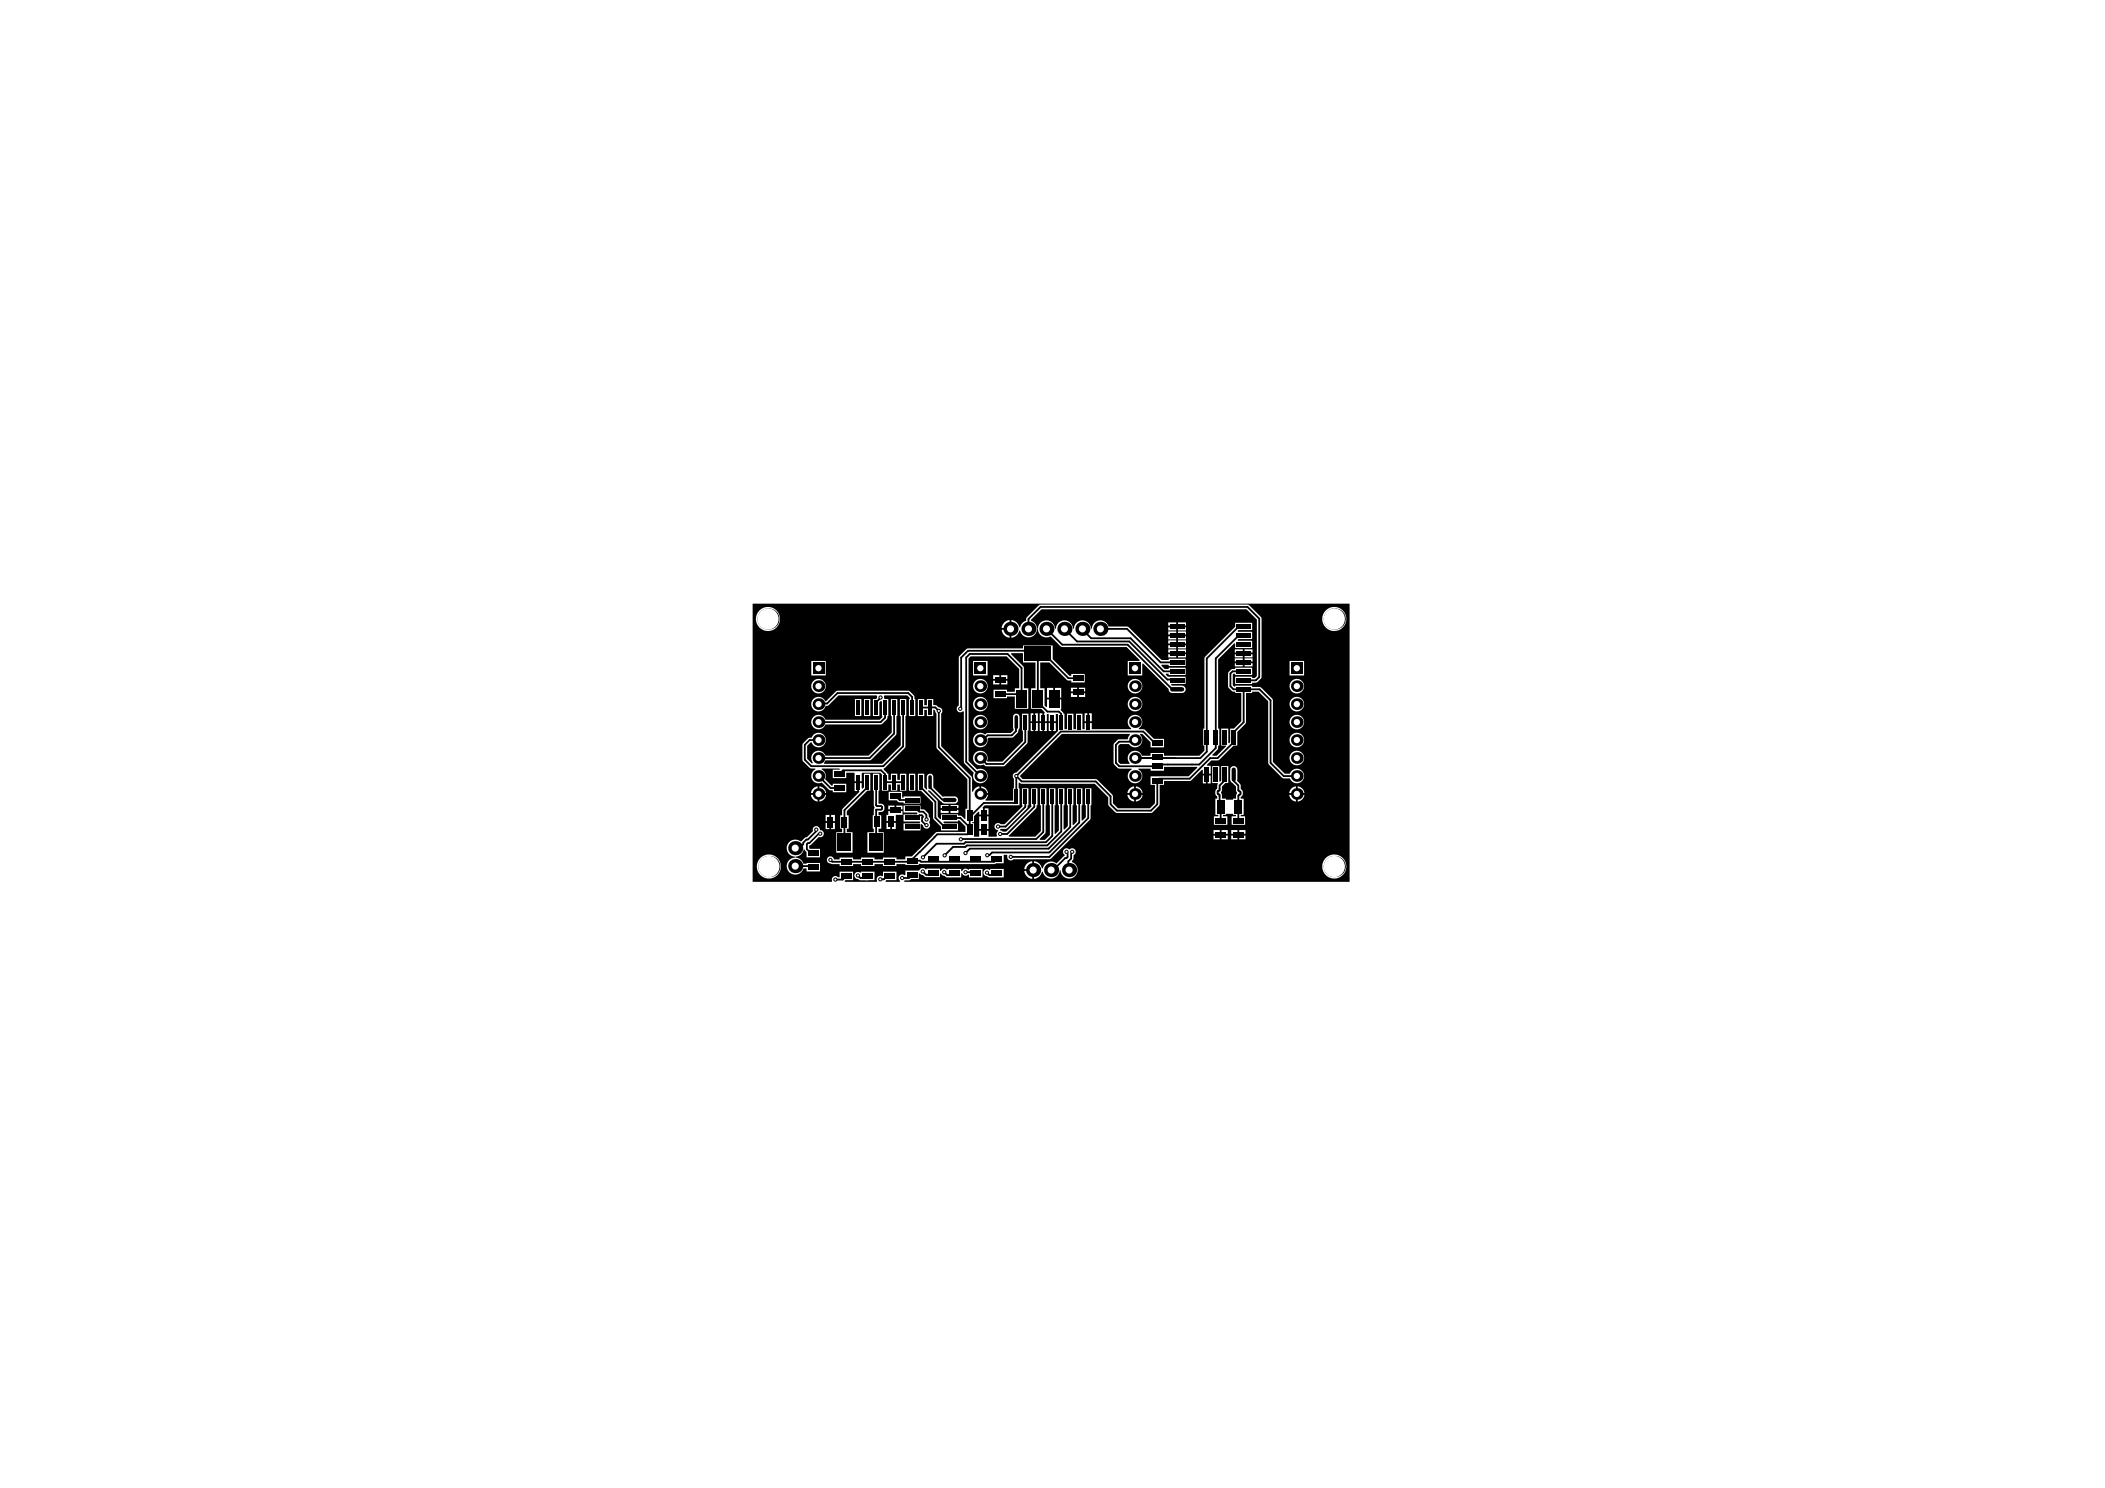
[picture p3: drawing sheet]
<svg xmlns="http://www.w3.org/2000/svg" width="297mm" height="210mm" viewBox="0 0 297 210" stroke-linecap="round" stroke-linejoin="round" font-family="sans-serif">
<g fill="#000">
<path d="M144 109.4l5.8-5.9h9.6l.1 .1-.4 .7h-1.3l-.6 .6-.1 2.7 .1 .3 .6 .5h1.9v.2a1.03 1.03 0 0 0-.3 1.5 1.03 1.03 0 0 0 1.6 0 1.03 1.03 0 0 0-.4-1.5l.1-.2h1.7v.3h1.9v-.5h4.6l.1 .1-1.3 1.2h-5.3v1.2h.6v2.6l-.7 .7h-4.5l-.8-.7v-1v-.2l-2.3-2.2h-10.4l-.3-.3zM160.3 110.9v1h.9a1.05 1.05 0 0 0-.9-1zM159.4 111.2l-.3 .7h.9v-1zM160.3 112.1v1a1.05 1.05 0 0 0 .9-1zM159.1 112.1a1.05 1.05 0 0 0 .9 1v-1z"/>
<path d="M106.2 85.2h84.2v39.2h-62.8v-.1l.8-.1 .2-.2h1.1v-.8h.1l.9 .5h1.9v-.5h.2l.1 .2 .6 .4h.9h1.2v-.6h.2a.5 .5 0 0 0 .8 .2h.1v.4h1.9v-1.2h-1.9v.1h-.1a.5 .5 0 0 0-.8 .2h-.2v-.3h-1.9l-.1 .1a.51 .51 0 0 0-.8 .2l-.2-.1v-.3h-1.9l-.1 .1a.57 .57 0 0 0-1 .2h-1.8v.6l-.2 .1a.5 .5 0 0 0-.7 0 .5 .5 0 0 0 .1 .8v.1h-2v-.1l.1-.1h1.4v-1.2h-1.9v.5l-.1 .1a.5 .5 0 0 0-.6 .1 .5 .5 0 0 0-.1 .6l-.1 .1h-4.5v-.1l.1-.1h1.1v-1.2h-1.9v.7h-.2a.51 .51 0 0 0-.7 0 .51 .51 0 0 0-.2 .6l-.1 .1h-11.1zM166.2 87.8v.4h1.2v-.4zM164.9 87.8v.4h1.1v-.4zM141.7 87.8l-.2 .3-.2 .5h1.2v-1.1l-.5 .1zM166.2 88.5v.4h1.2v-.4zM164.9 88.5v.4h1.1v-.4zM186.6 87.3a1.71 1.71 0 0 0 3.4 0 1.71 1.71 0 0 0-3.4 0zM106.7 87.3a1.71 1.71 0 0 0 3.4 0 1.71 1.71 0 0 0-3.4 0zM166.2 89.1v.4h1.2v-.4zM164.9 89.1v.4h1.1v-.4zM141.3 88.8a1.22 1.22 0 0 0 1.2 1.2v-1.2zM166.2 89.8v.4h1.2v-.4zM164.9 89.8v.4h1.1v-.4zM166.2 90.3v.5h1.2v-.5zM164.9 90.3v.5h1.1v-.5zM135.4 92.5l-.1 .3v6.7l-.2 .1a.51 .51 0 0 0 .1 .8 .51 .51 0 0 0 .7-.1l.1 .1v7.1l.1 .2 1.3 1.3-.1 .2a1.03 1.03 0 0 0 1 1.3 1.03 1.03 0 0 0 1-1.2 1.03 1.03 0 0 0-1.4-.8l-1.2-1.2v-14.4l.3-.3h5l1.8 1.8v2.7h-.6v.5h-1.1v-.3h-1.9v1.2h1.9v-.2h1.1v1.7h1.9v-2.9h-.6v-3l-1.9-1.8 .1-.2h1.7v1.4h1.7v3.6h-.6v2.9h1.4l.5 .5-.1 .1v1.1h.4v-.9l.1-.1h.2v1h1v-1h.3v2.4l-5.9 5.9a.5 .5 0 0 0-.5 .3 .5 .5 0 0 0 .2 .6l-.1 3h-3.9l-.1-.1 .3-.3 .1-.4h-1.1v-.1h-.1v-1.1h-.1a1.07 1.07 0 0 0-.8 .8h-.1v-1.9l-.1-.3-4.3-4.2v-4.6a.5 .5 0 0 0 .1-.6 .5 .5 0 0 0-.5-.3 .66 .66 0 0 0-.7-.3v-.9h-.9v.9h-.4v-.9h-.9v2.4h.9v-.9h.4v.9h.9v-.9l.3 .2 .1 .4 .1 4.8 4.3 4.4v4.2h-.3v1.4h-.1l-.5-.4h-.4v-.2h-2.4v.6l-.1 .1-.4-.4v-2.2l-1.4-1.4 .1-.1h.2l1.9 1.8 1.6 .1a.51 .51 0 0 0 .5-.5 .51 .51 0 0 0-.5-.6l-1.7 .1-1.3-1.3v-1.7a.46 .46 0 0 0-.5-.3 .46 .46 0 0 0-.4 .5l.1 1.7-.1 .1-.4-.3v-2h-.9v2.4h.5l1.7 1.7v2.3l1.1 1.1v.6h2.4v-1h-1.9l-.2-.2 .1-.1h2v-.2h.2l.8 .9v.8h-4.1l-3.4 3.4h-.9v.4h-1.3v-.2h-1.9v.2h-1.2v-.2h-1.9v.2h-1.1v-.2h-1.9v.2h-.8a.5 .5 0 0 0-.6-.4 .5 .5 0 0 0-.4 .6 .5 .5 0 0 0 .5 .4l.2 .1h1.1v.3h.9h1v-.3h1.1v.3h1.9v-.3h1.2v.3h1.9v-.3l3.2 .1 .1-.2 10.5 .1 .3-.1h1v-1.2h.5v.3a.51 .51 0 0 0 .3 .5 .51 .51 0 0 0 .6-.2h5.1l.2-.1 5.6-5.6v-1.9h.1v-2.4h-.9l.1 4.1-.5 .5-.1-.1 .1-4.5h-.9l.2 4.7-.5 .5-.1-.1 .1-5.1h-.9l.1 5.3-.5 .5h-.1l.1-5.8h-.9l.1 6-.5 .4h-.1v-4h.1v-2.4h-.9v2.4h.2v4.2l-.7 .7h-.8v-.1l.8-.8v-.2v-3.8h.2v-2.4h-.9l.1 6-.8 .8h-3.7l-.1-.1 4-3.9v-.4h.1v-2.4h-.9v2.4l.1 .1-3.6 3.6h-.5l-.4-.2v-.1l.1-.1h.7l.2-.1 2.9-2.8v-.4h.1v-2.4h-.9v2.4l.1 .1-2.5 2.6h-.6a.52 .52 0 0 0-.8 .1 .52 .52 0 0 0 .4 .7v.2a.48 .48 0 0 0-.1 .6l-.1 .1h-1.1v-.8h-1.3v.8h-.8v-1.9h-.2v-.1h.2v-.9l.7-.6h.1v.4h.5l-.1-1 .4-.3h4.9v-2.4h-.2v-.8h.2l.3 .2h10.3l1.9 1.9v1.1l1.1 1.1h5l1.1-1.1v-2.9h.7v-.5l3.7-.1 1.6-1.5h.1v.5h1.1v-1.1h-.5v-.1l.6-.6 1.1-.1 2.1-2h.5v-1.9l1.1-1.2 .1-.2v-4.1h.9v-.2h.9l1.4 1.3v8.8l1.9 2 .2 .1h.9a1.03 1.03 0 0 0 1.6 .5 1.03 1.03 0 0 0 0-1.7 1.03 1.03 0 0 0-1.6 .5h-.7l-1.7-1.6v-8.8l-1.7-1.8h-1.2v-.2h-2.4v.1l-.1 .1-.2-.2v-1.5l.1-.2h.2v.2h2.4v-1h-2.4v.2a.86 .86 0 0 0-1 .6v1.9a1.18 1.18 0 0 0 .8 .7h.2v.2h.9v3.9l-1.1 1.1h-.5v1.9l-.2 .2-.1-.1v-2h-1v2.4h.7v.1l-1.3 1.3h-.6v-.1l.8-.8v-.5h.2v-2.4h-.2v-9.8l2.3-2.3 .1 .1v.6h2.4v-1h-2l-.1-.1 .2-.2h1.9v-1h-2l-.1-.1 .2-.1h1.9v-1h-2.4v.5l-4.3 4.4v10h-.2v2.4h.2v.7l-.8 .7h-4.9v-.4h-1.9v.4h-1.3a1.03 1.03 0 0 0-1.5-.6 1.03 1.03 0 0 0-.2 1.6v.2h-1.3l-.3-.3v-2.3l.3-.2h1.2a1.03 1.03 0 0 0 1.5 .2 1.03 1.03 0 0 0 .1-1.6v-.1h.3l1.2 1.2v.7h1.9v-1.2h-1.5l-1.3-1.3h-.8v-.2l.2-.1a1.03 1.03 0 0 0-.1-1.5 1.03 1.03 0 0 0-1.5 .2 1.03 1.03 0 0 0 .3 1.4v.2h-5.5v-.9h-1v.9h-.4v-2.2h-.9v2.2h-.3v-2.2h-.9v2.2h-.4v-2.2h-.1l-.4-.5 .1-1.5h-2.1v1h-.1l-.2-.2v-2.4h-.6v-3.6h1.3l2.4 2.4 .7 .1v.3h1.9v-1.2h-1.9v.2h-.3l-2.4-2.3v-1.9h-4.1v.4h-7.8l-.2 .1zM166.2 91v.5h1.2v-.5zM164.9 91v.5h1.1v-.5zM175.6 91.6v.4h1.1v-.4zM174.2 91.6v.4h1.2v-.4zM166.2 91.6v.4h1.2v-.4zM164.9 91.6v.4h1.1v-.4zM175.6 92.3v.4h1.1v-.4zM174.2 92.3v.4h1.2v-.4zM166.2 92.3v.4h1.2v-.4zM164.9 92.3v.4h1.1v-.4zM175.6 92.9v.4h1.1v-.4zM174.2 92.9v.4h1.2v-.4zM175.6 93.6v.4h1.1v-.4zM174.2 93.6v.4h1.2v-.4zM182 93.2v2.1h2v-2.1zM137.3 93.2v2.1h2.1v-2.1zM114.5 93.2v2.1h2v-2.1zM142.7 87.5v2.5a1.22 1.22 0 0 0 1.1-1h.2a1.2 1.2 0 0 0 1.2 .9 1.2 1.2 0 0 0 1.1-1.2h.2a1.2 1.2 0 0 0 1.7 1.1l1.5 1.4 .2 .1h9.1l1.8 1.8v.1h-1.7v2.1h2.1v-1.7h.1l3.6 3.6a.52 .52 0 0 0 .5 .6h1.4a.52 .52 0 0 0 .5-.6 .52 .52 0 0 0-.5-.5h-1.4l-.1-.1v-.1h2v-1l-2.5-.1-.3-.2v-.2h.4v.2h2.4v-1h-2.4v.2h-.6l-.4-.5v-.1h1v.2h2.4v-1.1h-2.4v.2h-1l-4.7-4.7h-2.8a1.21 1.21 0 0 0-1.3-.9 1.21 1.21 0 0 0-1 1.2h-.2a1.21 1.21 0 0 0-1.2-1.2 1.21 1.21 0 0 0-1.2 1.2h-.1a1.21 1.21 0 0 0-1.2-1.2 1.21 1.21 0 0 0-1.2 1.2h-.1a1.21 1.21 0 0 0-1.2-1.2 1.21 1.21 0 0 0-1.2 1.2l-.2-.1a1.16 1.16 0 0 0-.8-1v-.2l1.5-1.4h28.9l1.5 1.4v8l-.3 .2h-.4v-.1h-2.4v1h2.4v-.2h.6l.7-.7v-8.3l-.1-.3-1.7-1.7h-29.4l-.2 .1-1.7 1.7-.1 .5a1.18 1.18 0 0 0-.8 .9h-.2a1.22 1.22 0 0 0-1.1-1zM141.3 95.2v.6h.9v-.6zM140.1 95.2v.6h.9v-.6zM141.3 96v.5h.9v-.5zM140.1 96v.5h.9v-.5zM152.2 97v.5h.9v-.5zM151.1 97v.5h.9v-.5zM182 96.8a1.03 1.03 0 0 0 2 0 1.03 1.03 0 0 0-2 0zM159.1 96.8a1.05 1.05 0 0 0 2.1 0 1.05 1.05 0 0 0-2.1 0zM137.3 96.8a1.05 1.05 0 0 0 2.1 0 1.05 1.05 0 0 0-2.1 0zM114.5 96.8a1.03 1.03 0 0 0 2 0 1.03 1.03 0 0 0-2 0zM152.2 97.8v.5h.9v-.5zM151.1 97.8v.5h.9v-.5zM148.9 97v1.4h.9v-1.4zM147.7 97v1.4h.9v-1.4zM182 99.3a1.03 1.03 0 0 0 2 0 1.03 1.03 0 0 0-2 0zM159.1 99.3a1.05 1.05 0 0 0 2.1 0 1.05 1.05 0 0 0-2.1 0zM137.3 99.3a1.05 1.05 0 0 0 2.1 0 1.05 1.05 0 0 0-2.1 0zM114.8 98.6a1.03 1.03 0 0 0 .2 1.6 1.03 1.03 0 0 0 1.5-.6l.4-.1 1.4-1.4h5.4l.1 .4-.2 .1h-.4v2.4h.9v-1.9l.2-.2 .2 .1v2v.1l-.4 .4h-7.6a1.03 1.03 0 0 0-1.6-.5 1.03 1.03 0 0 0 0 1.7 1.03 1.03 0 0 0 1.6-.5h7.9l.7-.7 .1-.5h.2v-2.4h-.6l-.1-.1 .1-.4h3.2l.4 .4v.1h-.1v2.4h.9v-2.4h-.2l-.1-.5-.5-.6-.2-.1h-10l-.2 .1-1.4 1.4h-.2a1.02 1.02 0 0 0-1.6-.3zM121.9 98.6v2.4h.9v-2.4zM120.6 98.6v2.4h.9v-2.4zM153.7 100.6v1.1h.4v-1.1zM153.1 100.6v1.1h.3v-1.1zM146.7 100.6v1.1h.4v-1.1zM146.1 100.6v1.1h.4v-1.1zM145.4 100.6v1.1h.4v-1.1zM182 101.9a1.03 1.03 0 0 0 2 0 1.03 1.03 0 0 0-2 0zM137.3 101.9a1.05 1.05 0 0 0 2.1 0 1.05 1.05 0 0 0-2.1 0zM148.6 102v1.1h.4v-1.1zM148 102v1.1h.4v-1.1zM147.3 102v1.1h.4v-1.1zM146.7 102v1.1h.4v-1.1zM146.1 102v1.1h.4v-1.1zM145.4 102v1.1h.4v-1.1zM137.6 103.7a1.03 1.03 0 0 0 .4 1.7 1.03 1.03 0 0 0 1.3-1.2l.2-.1h3.3l.2-.1 .6-.6 .2-.6 .1-1.7a.46 .46 0 0 0-.5-.4 .46 .46 0 0 0-.4 .4v1.9l-.4 .4h-3.2l-.4 .2a1.02 1.02 0 0 0-1.4 .1zM182 104.4a1.03 1.03 0 0 0 2 0 1.03 1.03 0 0 0-2 0zM137.6 106.2a1.03 1.03 0 0 0-.1 1.3 1.03 1.03 0 0 0 1.3 .3l.4 .3h2.5l3.2-3.2 .1-.2v-1.6h.1v-2.4h-.9v2.4h.1v1.4l-2.9 2.9h-2l-.1-.1a1.03 1.03 0 0 0-.4-1.2 1.03 1.03 0 0 0-1.3 .1zM113.3 104.8l-.1 .3 .1 2.2 .9 1 .8 .1 .1 .1a1.03 1.03 0 0 0-.5 1.4 1.03 1.03 0 0 0 1.4 .5l1 1 .5 .1v.3h1.9v-1.2h-1.9v.2h-.2l-.9-.9a1.01 1.01 0 0 0-.5-1.4l.1-.1h2.4l.1 .2h-1v1.2h1.9v-.8h1.1l.1 .1v1.1h1v-1.1l.1-.1h2.5l.3 .2v2.3h.9v-.8h.3v.8h.9v-.8h.4v.8h.9v-2.4h-.9v.9h-.4v-.9h-.9v.9h-.3v-.9h-.2l-.5-.6 3-3.1 .2-6.8h-.9v2.4h.1v4.1l-2.6 2.6h-8.2v-.1l.2-.3h6.2l.2-.1 3.6-3.6 .1-5h-.9l.1 4.7-3.2 3.3h-6.1a1.03 1.03 0 0 0-1.5-.6 1.03 1.03 0 0 0-.3 1.6l-.1 .1-.7-.7v-1.8l.5-.5h.1a1.03 1.03 0 0 0 1.6 .5 1.03 1.03 0 0 0 0-1.6 1.03 1.03 0 0 0-1.6 .5h-.4zM182 106.9a1.03 1.03 0 0 0 2 0 1.03 1.03 0 0 0-2 0zM170.4 109.4v1.1h.4v-1.1zM169.7 109.4v1.1h.5v-1.1zM121.9 109.1v2l-.2 .2-.1-.1v-.7h-.4l.1 1.2-2.4 2.5-.1 .8h-.2v1.9h.2v.5h-.8v2.9h2.3v-2.9h-.8v-.5h.3v-.8v-1.1h-.3v-.6l2.9-2.9h.4v-2.4zM128.3 109.1v2.4h.9v-2.4zM120.6 110.5v1.1h.4v-1.1zM138.5 110.9v1h.9a1.04 1.04 0 0 0-.9-1zM115.6 110.9v1h1a1.05 1.05 0 0 0-1-1zM114.7 111.2l-.3 .7h1v-1zM183.1 110.9v1h1a1.05 1.05 0 0 0-1-1zM182.2 111.2l-.3 .7h1v-1zM171.1 108.1v2.4h.7l.1 .1-.1 .7-.3 .4v.4l.3 .2v.4h-.3v2.3h.4v.2h-.6v1.1h1.9v-1.1h-.6v-.2h.4v-.2h1v.2h.4v.2h-.6v1.1h1.9v-1.1h-.6v-.2h.4v-2.3h-.4v-.3l.2-.2 .1-.4-.2-.4-.1-.1v-.6l-.5-.5v-1.6a.51 .51 0 0 0-.5-.5 .51 .51 0 0 0-.5 .5v1.6l.8 .7v.6l.2 .4-.2 .4v.4h-.4v.1h-1v-.1h-.6v-.5l-.1-.4 .1-.4v-.5l.5-.4h.4v-2.4h-1v2l-.1 .2-.1-.1v-2.1zM181.9 112.1a1.05 1.05 0 0 0 1 1v-1zM115.6 112.1v1a1.05 1.05 0 0 0 1-1zM114.4 112.1a1.04 1.04 0 0 0 1 1v-1zM183.1 112.1v1a1.05 1.05 0 0 0 1-1zM125.4 111.7v1.2h1.1l.3 .3h.7v.2h2.4v-1h-2.4v.1h-.2v-.8zM134.1 113.6v.4h1.1v-.4zM132.7 113.6v.4h1.2v-.4zM126.5 113.6v.6h.9v-.6zM125.3 113.6v.6h.9v-.6zM123.2 109.1v2.4h.1v2.1l.1 .4-.1 .3v.7h-.1v1.9h.1v.5h-.9v2.9h2.3v-2.9h-.7v-.5h.4v-1.9h-.4v-.5l.3 .1a.48 .48 0 0 0 .5-.5v-.2a.48 .48 0 0 0-.5-.5h-.3l.1-4.3zM134.1 114.2v.5h1.1v-.5zM132.7 114.2v.5h1.2v-.5zM139 114v.9h.5v-.9zM125.3 114.4v.5h-.2v.9h1.3v-.9h1v-.5zM117.3 115v.8h.5v-.8zM116.5 115v.8h.5v-.8zM127.5 113.6v1h1.9l.1 .2-.1 .1h-1.9v1h2.3v.1v.2h-2.3v1h2.4v-.9l.1-.1 .2 .2a.52 .52 0 0 0 .8 .4 .52 .52 0 0 0 .1-.8v-.1a.48 .48 0 0 0 0-.7v-.3a1.19 1.19 0 0 0-.7-.7h-.5v-.6zM138.2 115.2v1.7h1.3v-1.7zM125.9 116.1v.9h.5v-.9zM125.1 116.1v.9h.5v-.9zM117.3 116.1v.9h.5v-.9zM116.5 116.1v.9h.5v-.9zM172.4 117.1v.5h.9v-.5zM174.9 117.1v.5h.8v-.5zM171.2 117.1v.5h.9v-.5zM173.7 117.1v.5h.9v-.5zM111.4 118.8a1.2 1.2 0 0 0-.3 1.3 1.2 1.2 0 0 0 1.1 .7v.2a1.21 1.21 0 0 0-1.2 1.1 1.21 1.21 0 0 0 1 1.3 1.21 1.21 0 0 0 1.4-.9h.4v.4h1.9v-1.2h-1.9v.1h-.4a1.19 1.19 0 0 0-1.2-.8l.1-.2a1.17 1.17 0 0 0 1.1-1h.1l.3 .4v.7h1.9v-1.2h-1.4l-.1-.1v-.3l.2-.1 1.1-1.1a.51 .51 0 0 0 .7-.4 .51 .51 0 0 0-.5-.6 .53 .53 0 0 0-.6-.6 .53 .53 0 0 0-.4 .7l-.8 .9h-.2l-.6 .6h-.2a1.19 1.19 0 0 0-1.5 .1zM174.9 117.9v.5h.8v-.5zM173.7 117.9v.5h.9v-.5zM172.4 117.9v.5h.9v-.5zM171.2 117.9v.5h.9v-.5zM145.9 121.5v2.5a1.22 1.22 0 0 0 1.1-1h.1a1.2 1.2 0 0 0 1.3 .9 1.2 1.2 0 0 0 1.1-1.1h.2a1.2 1.2 0 0 0 1.9 .9 1.2 1.2 0 0 0-.3-2.1v-.1l.2-.4v-.5a.53 .53 0 0 0 .2-.8 .53 .53 0 0 0-.8 0 .5 .5 0 0 0-.8 0 .5 .5 0 0 0 .2 .8l-.1 .1-1.1 1.1a1.19 1.19 0 0 0-2 .7h-.1a1.22 1.22 0 0 0-1.1-1zM144.9 121.8l-.2 .3-.2 .5h1.2v-1.1l-.5 .1zM138.9 122.7a.5 .5 0 0 0-.1 .6 .5 .5 0 0 0 .5 .3l.3 .2h2v-1.2h-1.9l-.1 .1a.5 .5 0 0 0-.7 0zM120.7 123.1a.5 .5 0 0 0-.1 .6 .5 .5 0 0 0 .5 .3l.3 .2h2v-1.2h-1.9l-.1 .1a.5 .5 0 0 0-.7 0zM186.6 122.2a1.71 1.71 0 0 0 3.4 0 1.71 1.71 0 0 0-3.4 0zM106.8 122.2a1.71 1.71 0 0 0 3.4 0 1.71 1.71 0 0 0-3.4 0zM144.5 122.9a1.22 1.22 0 0 0 1.2 1.1v-1.1z"/>
<circle cx="124.3" cy="98.4" r=".3"/>
</g>
<g fill="none" stroke="#000" stroke-width=".25">
<path d="M115.5 99.3l.1-.1h1.1l1.5-1.4h10l.5 .5v1.5M124.3 98.4l-.7 .7v.7M124.9 99.8v1.4l-.6 .7h-8.8M126.2 99.8v3.7l-3.5 3.4h-7.2M127.4 99.8v5.5l-2.8 2.8h-10.1l-.9-.9v-2.1l.6-.7h1.3M130 99.8h2l.5 .5v5.1l4.3 4.4v4.9M131.3 99.8h-.1M141.1 97.9h2.4l.7 .6v-4.3l-2-1.9h-5.4l-.5 .5v14.7l2 2M145.1 88.7v-1.4l1.7-1.7h29.2l1.7 1.7v8.2l-.5 .5h-1.7M146.5 92.3l-.5-.5h-9.4l-1 1v7.1l-.1 .1M146.5 92.3v6.7l1.3 1.4h1.6l.4 .3v1.2M146.5 92.3h.8l3.5 3.4h1.3"/>
<path d="M147.7 88.7l2.2 2.2h9.2l6.3 6.3h.7M150.2 88.7l1.8 1.8h7.3l5.4 5.4h1.3l.1 .1h-.7M152.7 88.7l1.3 1.3h5.5l4.7 4.7h1.9M155.3 88.7h3.7l4.8 4.7h2.3M175.5 88.4h-.7l-4.5 4.5v13.1l-.9 .9h-9.2M175.5 97.2v4.7l-1.4 1.4v1.4l-2.3 2.2h-1l-2.9 2.9h-4.3l-.3 .3v3.4l-.9 .9h-4.8l-.9-.9v-1.2l-2.1-2.1h-10.4l-.8-.7M175.5 89.6h-.7l-3.2 3.3v12.6l-2.4 2.3h-5.6l-.3 .3h-5.4l-.4-.5v-2.5l.4-.5h2l.3-.2M175.5 94.7h-1.6l-.3 .3v1.8l.5 .4h3.6l1.6 1.6v8.8l1.8 1.9h1.9M115.2 117l-.1 .3-1.1 1.1h-.2l-.4 .5v.2l-.2 .1-.5 .4h-.5M115.5 109.5l1.7 1.7h1.3M115.7 117.6l-.2 .1-1.3 1.2h-.2l-.1 .2v.7l.5 .5h.4M118.5 109.2l.5-.5h5.3l.6 .5v1.1h2.5"/>
<path d="M119.3 116l.1 .1M122.4 110.3v.8l-3.2 3.2v4.8M123.6 110.3v3.3l.2 .1h.5l.2 .2-.1 .3-.8 .1v5M126.3 112.3l.6 .6h1.8M128.7 115.4h.7a.64 .64 0 0 1 .7-.4l.1 .1-.1 .2v.6l.6 .5M128.7 114.1h.7l.3 .4h.6l.4 .4v.7M130 110.3v.8l2 2v2.3l1.3 1.3h.7M131.2 110.3v.8l1.7 1.7 1.1 .1M134 115.4h1.5l1.3 1.3M143.4 109.5v3.6l-.1 .2h-4.5l-1.7 1.7h-.3v2.4l-.2 .3h-4.3l-3.5 3.4h-.1M143.4 101.9v1.2l-.6 .6h-3.4l-.7 .7h-.4M144.7 101.9v2.8l-3.1 3.1h-2.4l-.9-.9"/>
<path d="M144.7 112.4v1.4l-2.8 2.8h-1.1M145.9 112.4v1.4l-3.8 3.8h-1M147.2 112.4v5l-1 1h-10.6M148.5 112.4v5.5l-.9 .9h-11.4l-.2 .2h-3.8l-2 1.9M149.8 112.4v4.9l-2 2h-11.4l-.2 .2h-1.7l-1.2 1.2M151 112.4v4.3l-3 3h-11.1l-.7 .6M152.3 112.4v3.6l-4.2 4.3h-8.1l-.4 .3h-.3M153.6 112.4v3l-5.5 5.5h-5.5M163.3 104.8h-.3l-1.7-1.6h-11.6l-6.3 6.3M172.2 113.8v2M172.8 109.3v.8l-.7 .7v.6l-.3 .3 .1 .3 .2 .2v1.6M174.1 109.3v.9l.6 .6v.7l.3 .3v.3l-.3 .2v3.5"/>
<path d="M112.2 122.2h2.4l.4 .4M119.2 121.6l.2 .2M119.4 123.6l-.5 .5h-1M121.1 123.5l.3 .3 1.1 .1M122.2 123.8v.1M125.6 123.6h-.4l-.5 .4h-.5M128.7 123.4l-.4 .5h-1M130.2 122.9l.5 .5h.7l.3-.3M133.2 123l.5 .4h.7l.3-.2M136.2 123h1.2l.2 .2h.1M139.3 123.1l.3 .3h.8l.3-.2M140.7 121.2l-.4 .4h-10.3l-.2-.2h-1.1l-.1 .2h-11.2l-.2-.3"/>
<path d="M150.6 120.4v.5l-.1 .1h-.2l-1.7 1.7h-.3M151.2 120.4v.7l-.5 .4v1.1l.2 .1"/>
</g>
<circle cx="124.3" cy="98.4" r=".15" fill="#fff"/>
<circle cx="121.1" cy="123.5" r=".3" fill="#000"/>
<circle cx="121.1" cy="123.5" r=".15" fill="#fff"/>
<circle cx="130.7" cy="115.6" r=".3" fill="#000"/>
<circle cx="130.7" cy="115.6" r=".15" fill="#fff"/>
<circle cx="115.2" cy="117" r=".3" fill="#000"/>
<circle cx="115.2" cy="117" r=".15" fill="#fff"/>
<circle cx="130.7" cy="116.4" r=".3" fill="#000"/>
<circle cx="130.7" cy="116.4" r=".15" fill="#fff"/>
<circle cx="115.7" cy="117.6" r=".3" fill="#000"/>
<circle cx="115.7" cy="117.6" r=".15" fill="#fff"/>
<circle cx="151.3" cy="120.2" r=".3" fill="#000"/>
<circle cx="151.3" cy="120.2" r=".15" fill="#fff"/>
<circle cx="150.5" cy="120.2" r=".3" fill="#000"/>
<circle cx="150.5" cy="120.2" r=".15" fill="#fff"/>
<circle cx="141.1" cy="117.6" r=".3" fill="#000"/>
<circle cx="141.1" cy="117.6" r=".15" fill="#fff"/>
<circle cx="142.6" cy="120.9" r=".3" fill="#000"/>
<circle cx="142.6" cy="120.9" r=".15" fill="#fff"/>
<circle cx="135.6" cy="118.4" r=".3" fill="#000"/>
<circle cx="135.6" cy="118.4" r=".15" fill="#fff"/>
<circle cx="136.2" cy="120.3" r=".3" fill="#000"/>
<circle cx="136.2" cy="120.3" r=".15" fill="#fff"/>
<circle cx="140.8" cy="116.6" r=".3" fill="#000"/>
<circle cx="140.8" cy="116.6" r=".15" fill="#fff"/>
<circle cx="139.3" cy="120.6" r=".3" fill="#000"/>
<circle cx="139.3" cy="120.6" r=".15" fill="#fff"/>
<circle cx="133.3" cy="120.7" r=".3" fill="#000"/>
<circle cx="133.3" cy="120.7" r=".15" fill="#fff"/>
<circle cx="130.2" cy="120.9" r=".3" fill="#000"/>
<circle cx="130.2" cy="120.9" r=".15" fill="#fff"/>
<circle cx="139.3" cy="123.1" r=".3" fill="#000"/>
<circle cx="139.3" cy="123.1" r=".15" fill="#fff"/>
<circle cx="136.2" cy="123" r=".3" fill="#000"/>
<circle cx="136.2" cy="123" r=".15" fill="#fff"/>
<circle cx="133.2" cy="123" r=".3" fill="#000"/>
<circle cx="133.2" cy="123" r=".15" fill="#fff"/>
<circle cx="130.2" cy="122.9" r=".3" fill="#000"/>
<circle cx="130.2" cy="122.9" r=".15" fill="#fff"/>
<circle cx="127.3" cy="123.9" r=".3" fill="#000"/>
<circle cx="127.3" cy="123.9" r=".15" fill="#fff"/>
<circle cx="124.2" cy="124" r=".3" fill="#000"/>
<circle cx="124.2" cy="124" r=".15" fill="#fff"/>
<circle cx="117.9" cy="124.1" r=".3" fill="#000"/>
<circle cx="117.9" cy="124.1" r=".15" fill="#fff"/>
<circle cx="132.5" cy="100.3" r=".3" fill="#000"/>
<circle cx="132.5" cy="100.3" r=".15" fill="#fff"/>
<circle cx="135.5" cy="100" r=".3" fill="#000"/>
<circle cx="135.5" cy="100" r=".15" fill="#fff"/>
<circle cx="117.2" cy="121.3" r=".3" fill="#000"/>
<circle cx="117.2" cy="121.3" r=".15" fill="#fff"/>
<circle cx="143.4" cy="109.5" r=".3" fill="#000"/>
<circle cx="143.4" cy="109.5" r=".15" fill="#fff"/>
<circle cx="115.5" cy="106.9" r=".82" fill="#000"/>
<circle cx="115.5" cy="106.9" r=".44" fill="#fff"/>
<circle cx="115.5" cy="96.8" r=".82" fill="#000"/>
<circle cx="115.5" cy="96.8" r=".44" fill="#fff"/>
<circle cx="160.2" cy="106.9" r=".82" fill="#000"/>
<circle cx="160.2" cy="106.9" r=".44" fill="#fff"/>
<circle cx="160.2" cy="96.8" r=".82" fill="#000"/>
<circle cx="160.2" cy="96.8" r=".44" fill="#fff"/>
<circle cx="183" cy="106.9" r=".82" fill="#000"/>
<circle cx="183" cy="106.9" r=".44" fill="#fff"/>
<circle cx="183" cy="96.8" r=".82" fill="#000"/>
<circle cx="183" cy="96.8" r=".44" fill="#fff"/>
<circle cx="112.2" cy="119.6" r="1" fill="#000"/>
<circle cx="112.2" cy="119.6" r=".5" fill="#fff"/>
<circle cx="108.4" cy="87.3" r="1.5" fill="#000"/>
<circle cx="108.4" cy="87.3" r="1.5" fill="#fff"/>
<circle cx="115.5" cy="112" r=".82" fill="#000"/>
<circle cx="115.5" cy="112" r=".44" fill="#fff"/>
<circle cx="115.5" cy="109.5" r=".82" fill="#000"/>
<circle cx="115.5" cy="109.5" r=".44" fill="#fff"/>
<circle cx="115.5" cy="104.4" r=".82" fill="#000"/>
<circle cx="115.5" cy="104.4" r=".44" fill="#fff"/>
<circle cx="115.5" cy="101.9" r=".82" fill="#000"/>
<circle cx="115.5" cy="101.9" r=".44" fill="#fff"/>
<path d="M114.7 93.4h1.6v1.7h-1.6z" fill-rule="evenodd" fill="#000"/>
<circle cx="115.5" cy="94.3" r=".44" fill="#fff"/>
<circle cx="142.6" cy="88.7" r="1" fill="#000"/>
<circle cx="142.6" cy="88.7" r=".5" fill="#fff"/>
<circle cx="145.1" cy="88.7" r="1" fill="#000"/>
<circle cx="145.1" cy="88.7" r=".5" fill="#fff"/>
<circle cx="147.7" cy="88.7" r="1" fill="#000"/>
<circle cx="147.7" cy="88.7" r=".5" fill="#fff"/>
<circle cx="150.2" cy="88.7" r="1" fill="#000"/>
<circle cx="150.2" cy="88.7" r=".5" fill="#fff"/>
<circle cx="152.7" cy="88.7" r="1" fill="#000"/>
<circle cx="152.7" cy="88.7" r=".5" fill="#fff"/>
<circle cx="160.2" cy="112" r=".82" fill="#000"/>
<circle cx="160.2" cy="112" r=".44" fill="#fff"/>
<circle cx="160.2" cy="109.5" r=".82" fill="#000"/>
<circle cx="160.2" cy="109.5" r=".44" fill="#fff"/>
<circle cx="160.2" cy="104.4" r=".82" fill="#000"/>
<circle cx="160.2" cy="104.4" r=".44" fill="#fff"/>
<circle cx="160.2" cy="101.9" r=".82" fill="#000"/>
<circle cx="160.2" cy="101.9" r=".44" fill="#fff"/>
<path d="M159.3 93.4h1.7v1.7h-1.7z" fill-rule="evenodd" fill="#000"/>
<circle cx="160.2" cy="94.3" r=".44" fill="#fff"/>
<circle cx="183" cy="109.5" r=".82" fill="#000"/>
<circle cx="183" cy="109.5" r=".44" fill="#fff"/>
<circle cx="183" cy="112" r=".82" fill="#000"/>
<circle cx="183" cy="112" r=".44" fill="#fff"/>
<circle cx="183" cy="101.9" r=".82" fill="#000"/>
<circle cx="183" cy="101.9" r=".44" fill="#fff"/>
<circle cx="183" cy="104.4" r=".82" fill="#000"/>
<circle cx="183" cy="104.4" r=".44" fill="#fff"/>
<path d="M182.2 93.4h1.6v1.7h-1.6z" fill-rule="evenodd" fill="#000"/>
<circle cx="183" cy="94.3" r=".44" fill="#fff"/>
<circle cx="112.2" cy="122.2" r="1" fill="#000"/>
<circle cx="112.2" cy="122.2" r=".5" fill="#fff"/>
<circle cx="108.5" cy="122.2" r="1.5" fill="#000"/>
<circle cx="108.5" cy="122.2" r="1.5" fill="#fff"/>
<circle cx="115.5" cy="99.3" r=".82" fill="#000"/>
<circle cx="115.5" cy="99.3" r=".44" fill="#fff"/>
<circle cx="150.9" cy="122.7" r="1" fill="#000"/>
<circle cx="150.9" cy="122.7" r=".5" fill="#fff"/>
<circle cx="148.3" cy="122.7" r="1" fill="#000"/>
<circle cx="148.3" cy="122.7" r=".5" fill="#fff"/>
<circle cx="160.2" cy="99.3" r=".82" fill="#000"/>
<circle cx="160.2" cy="99.3" r=".44" fill="#fff"/>
<circle cx="183" cy="99.3" r=".82" fill="#000"/>
<circle cx="183" cy="99.3" r=".44" fill="#fff"/>
<circle cx="138.3" cy="106.9" r=".82" fill="#000"/>
<circle cx="138.3" cy="106.9" r=".44" fill="#fff"/>
<circle cx="138.3" cy="96.8" r=".82" fill="#000"/>
<circle cx="138.3" cy="96.8" r=".44" fill="#fff"/>
<circle cx="138.3" cy="109.5" r=".82" fill="#000"/>
<circle cx="138.3" cy="109.5" r=".44" fill="#fff"/>
<circle cx="138.3" cy="112" r=".82" fill="#000"/>
<circle cx="138.3" cy="112" r=".44" fill="#fff"/>
<circle cx="138.3" cy="101.9" r=".82" fill="#000"/>
<circle cx="138.3" cy="101.9" r=".44" fill="#fff"/>
<circle cx="138.3" cy="104.4" r=".82" fill="#000"/>
<circle cx="138.3" cy="104.4" r=".44" fill="#fff"/>
<path d="M137.5 93.4h1.7v1.7h-1.7z" fill-rule="evenodd" fill="#000"/>
<circle cx="138.3" cy="94.3" r=".44" fill="#fff"/>
<circle cx="155.3" cy="88.7" r="1" fill="#000"/>
<circle cx="155.3" cy="88.7" r=".5" fill="#fff"/>
<circle cx="188.3" cy="87.3" r="1.5" fill="#000"/>
<circle cx="188.3" cy="87.3" r="1.5" fill="#fff"/>
<circle cx="138.3" cy="99.3" r=".82" fill="#000"/>
<circle cx="138.3" cy="99.3" r=".44" fill="#fff"/>
<circle cx="145.8" cy="122.7" r="1" fill="#000"/>
<circle cx="145.8" cy="122.7" r=".5" fill="#fff"/>
<circle cx="188.3" cy="122.2" r="1.5" fill="#000"/>
<circle cx="188.3" cy="122.2" r="1.5" fill="#fff"/>
<g fill="#000">
<path d="M140.4 95.5h1.5v.8h-1.5z" fill-rule="evenodd"/>
<path d="M140.4 97.5h1.5v.8h-1.5z" fill-rule="evenodd"/>
<path d="M143.4 97.3h1.5v2.5h-1.5z" fill-rule="evenodd"/>
<path d="M145.7 97.3h1.5v2.5h-1.5z" fill-rule="evenodd"/>
<path d="M144.6 91.3h3.7v2h-3.7z" fill-rule="evenodd"/>
<path d="M148 97.3h1.5v2.5h-1.5z" fill-rule="evenodd"/>
<path d="M151.4 97.3h1.5v.8h-1.5z" fill-rule="evenodd"/>
<path d="M151.4 95.3h1.5v.8h-1.5z" fill-rule="evenodd"/>
<path d="M165.1 94.4h2v.6h-2z" fill-rule="evenodd"/>
<path d="M165.1 91.9h2v.6h-2z" fill-rule="evenodd"/>
<path d="M165.1 90.6h2v.6h-2z" fill-rule="evenodd"/>
<path d="M165.1 88.1h2v.6h-2z" fill-rule="evenodd"/>
<path d="M165.1 95.7h2v.6h-2z" fill-rule="evenodd"/>
<path d="M165.1 93.1h2v.7h-2z" fill-rule="evenodd"/>
<path d="M165.1 89.3h2v.6h-2z" fill-rule="evenodd"/>
<path d="M174.5 96.9h2v.7h-2z" fill-rule="evenodd"/>
<path d="M174.5 94.4h2v.6h-2z" fill-rule="evenodd"/>
<path d="M174.5 91.9h2v.6h-2z" fill-rule="evenodd"/>
<path d="M174.5 90.6h2v.6h-2z" fill-rule="evenodd"/>
<path d="M174.5 88.1h2v.6h-2z" fill-rule="evenodd"/>
<path d="M174.5 93.1h2v.7h-2z" fill-rule="evenodd"/>
<path d="M174.5 95.7h2v.6h-2z" fill-rule="evenodd"/>
<path d="M174.5 89.3h2v.6h-2z" fill-rule="evenodd"/>
<path d="M114 119.9h1.5v.8h-1.5z" fill-rule="evenodd"/>
<path d="M116.8 115.2h.8v1.5h-.8z" fill-rule="evenodd"/>
<path d="M118.8 115.2h.8v1.5h-.8z" fill-rule="evenodd"/>
<path d="M117.7 110.8h1.5v.8h-1.5z" fill-rule="evenodd"/>
<path d="M117.7 108.8h1.5v.8h-1.5z" fill-rule="evenodd"/>
<path d="M118.2 117.6h1.9v2.5h-1.9z" fill-rule="evenodd"/>
<path d="M120.8 109.3h.5v2h-.5z" fill-rule="evenodd"/>
<path d="M120.8 98.8h.5v2h-.5z" fill-rule="evenodd"/>
<path d="M122.1 109.3h.5v2h-.5z" fill-rule="evenodd"/>
<path d="M122.1 98.8h.5v2h-.5z" fill-rule="evenodd"/>
<path d="M123.4 109.3h.5v2h-.5z" fill-rule="evenodd"/>
<path d="M123.4 98.8h.5v2h-.5z" fill-rule="evenodd"/>
<path d="M123.4 115.2h.8v1.5h-.8z" fill-rule="evenodd"/>
<path d="M122.6 117.6h1.9v2.5h-1.9z" fill-rule="evenodd"/>
<path d="M124.7 109.3h.5v2h-.5z" fill-rule="evenodd"/>
<path d="M124.7 98.8h.5v2h-.5z" fill-rule="evenodd"/>
<path d="M125.6 111.9h1.5v.8h-1.5z" fill-rule="evenodd"/>
<path d="M125.6 113.9h1.5v.8h-1.5z" fill-rule="evenodd"/>
<path d="M125.4 115.2h.7v1.5h-.7z" fill-rule="evenodd"/>
<path d="M125.9 109.3h.5v2h-.5z" fill-rule="evenodd"/>
<path d="M125.9 98.8h.5v2h-.5z" fill-rule="evenodd"/>
<path d="M127.2 109.3h.5v2h-.5z" fill-rule="evenodd"/>
<path d="M127.2 98.8h.5v2h-.5z" fill-rule="evenodd"/>
<path d="M128.5 109.3h.5v2h-.5z" fill-rule="evenodd"/>
<path d="M128.5 98.8h.5v2h-.5z" fill-rule="evenodd"/>
<path d="M127.7 116.4h2v.6h-2z" fill-rule="evenodd"/>
<path d="M127.7 115.1h2v.6h-2z" fill-rule="evenodd"/>
<path d="M127.7 112.6h2v.6h-2z" fill-rule="evenodd"/>
<path d="M127.7 113.8h2v.6h-2z" fill-rule="evenodd"/>
<path d="M129.7 109.3h.5v2h-.5z" fill-rule="evenodd"/>
<path d="M129.7 98.8h.5v2h-.5z" fill-rule="evenodd"/>
<path d="M131 98.8h.5v2h-.5z" fill-rule="evenodd"/>
<path d="M133 116.4h2v.6h-2z" fill-rule="evenodd"/>
<path d="M133 115.1h2v.6h-2z" fill-rule="evenodd"/>
<path d="M133 113.8h2v.6h-2z" fill-rule="evenodd"/>
<path d="M136.4 116.3h.8v1.5h-.8z" fill-rule="evenodd"/>
<path d="M136.4 114.3h.8v1.5h-.8z" fill-rule="evenodd"/>
<path d="M138.4 116.3h.8v1.5h-.8z" fill-rule="evenodd"/>
<path d="M138.4 114.3h.8v1.5h-.8z" fill-rule="evenodd"/>
<path d="M143.2 111.4h.5v2h-.5z" fill-rule="evenodd"/>
<path d="M144.4 111.4h.5v2h-.5z" fill-rule="evenodd"/>
<path d="M144.4 100.9h.5v2h-.5z" fill-rule="evenodd"/>
<path d="M145.7 111.4h.5v2h-.5z" fill-rule="evenodd"/>
<path d="M145.7 100.9h.5v2h-.5z" fill-rule="evenodd"/>
<path d="M147 111.4h.5v2h-.5z" fill-rule="evenodd"/>
<path d="M147 100.9h.5v2h-.5z" fill-rule="evenodd"/>
<path d="M148.2 111.4h.5v2h-.5z" fill-rule="evenodd"/>
<path d="M148.2 100.9h.5v2h-.5z" fill-rule="evenodd"/>
<path d="M149.5 111.4h.5v2h-.5z" fill-rule="evenodd"/>
<path d="M149.5 100.9h.5v2h-.5z" fill-rule="evenodd"/>
<path d="M150.8 111.4h.5v2h-.5z" fill-rule="evenodd"/>
<path d="M150.8 100.9h.5v2h-.5z" fill-rule="evenodd"/>
<path d="M152 111.4h.5v2h-.5z" fill-rule="evenodd"/>
<path d="M152 100.9h.5v2h-.5z" fill-rule="evenodd"/>
<path d="M153.3 111.4h.5v2h-.5z" fill-rule="evenodd"/>
<path d="M153.3 100.9h.5v2h-.5z" fill-rule="evenodd"/>
<path d="M162.6 106.4h1.5v.8h-1.5z" fill-rule="evenodd"/>
<path d="M162.6 104.4h1.5v.8h-1.5z" fill-rule="evenodd"/>
<path d="M162.6 109.7h1.5v.8h-1.5z" fill-rule="evenodd"/>
<path d="M162.6 107.7h1.5v.8h-1.5z" fill-rule="evenodd"/>
<path d="M170 108.3h.6v2h-.6z" fill-rule="evenodd"/>
<path d="M170 103h.6v2h-.6z" fill-rule="evenodd"/>
<path d="M171.3 108.3h.6v2h-.6z" fill-rule="evenodd"/>
<path d="M171.3 103h.6v2h-.6z" fill-rule="evenodd"/>
<path d="M171.7 112.9h1.1v1.9h-1.1z" fill-rule="evenodd"/>
<path d="M171.5 117.3h1.5v.8h-1.5z" fill-rule="evenodd"/>
<path d="M171.5 115.4h1.5v.7h-1.5z" fill-rule="evenodd"/>
<path d="M172.5 108.3h.6v2h-.6z" fill-rule="evenodd"/>
<path d="M172.5 103h.6v2h-.6z" fill-rule="evenodd"/>
<path d="M173.8 103h.6v2h-.6z" fill-rule="evenodd"/>
<path d="M174.2 112.9h1.1v1.9h-1.1z" fill-rule="evenodd"/>
<path d="M174 117.3h1.5v.8h-1.5z" fill-rule="evenodd"/>
<path d="M174 115.4h1.5v.7h-1.5z" fill-rule="evenodd"/>
<path d="M114 121.9h1.5v.8h-1.5z" fill-rule="evenodd"/>
<path d="M118.7 123.2h1.5v.8h-1.5z" fill-rule="evenodd"/>
<path d="M118.7 121.2h1.5v.8h-1.5z" fill-rule="evenodd"/>
<path d="M121.7 123.2h1.5v.8h-1.5z" fill-rule="evenodd"/>
<path d="M121.7 121.2h1.5v.8h-1.5z" fill-rule="evenodd"/>
<path d="M124.8 123.2h1.5v.8h-1.5z" fill-rule="evenodd"/>
<path d="M124.8 121.2h1.5v.8h-1.5z" fill-rule="evenodd"/>
<path d="M128 123h1.5v.8h-1.5z" fill-rule="evenodd"/>
<path d="M128 121h1.5v.8h-1.5z" fill-rule="evenodd"/>
<path d="M130.9 122.7h1.5v.8h-1.5z" fill-rule="evenodd"/>
<path d="M130.9 120.7h1.5v.8h-1.5z" fill-rule="evenodd"/>
<path d="M133.9 122.8h1.5v.8h-1.5z" fill-rule="evenodd"/>
<path d="M133.9 120.8h1.5v.8h-1.5z" fill-rule="evenodd"/>
<path d="M136.9 122.8h1.5v.8h-1.5z" fill-rule="evenodd"/>
<path d="M136.9 120.8h1.5v.8h-1.5z" fill-rule="evenodd"/>
<path d="M139.9 122.8h1.5v.8h-1.5z" fill-rule="evenodd"/>
<path d="M139.9 120.8h1.5v.8h-1.5z" fill-rule="evenodd"/>
</g>
<path d="M133.3 112.9h1.4M174.1 108.6v1.4" fill="none" stroke="#000" stroke-width=".6"/>
<path d="M165.4 97.2h1.4" fill="none" stroke="#000" stroke-width=".63"/>
<path d="M131.2 109.6v1.5M143.4 101.1v1.5" fill="none" stroke="#000" stroke-width=".5"/>
</svg>
